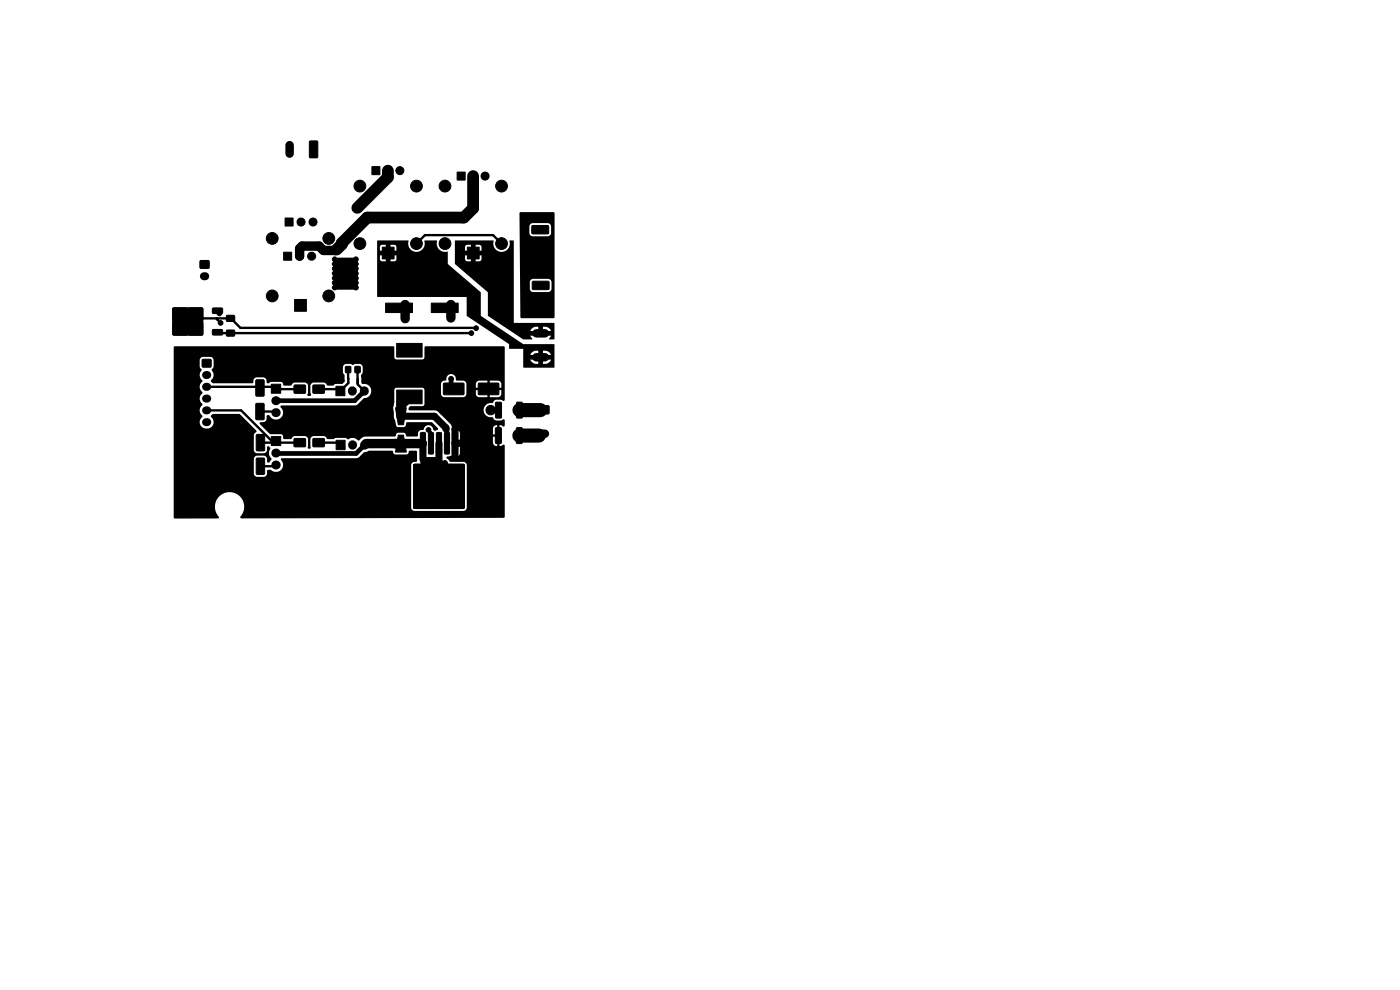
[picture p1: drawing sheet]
<svg xmlns="http://www.w3.org/2000/svg" width="297mm" height="210mm" viewBox="0 0 297 210" stroke-linecap="round" stroke-linejoin="round" font-family="sans-serif">
<g fill="#000" stroke="#000" stroke-width=".21">
<path d="M65.7 30l1.5-.1 .2 .1v3.2l-.1 .3h-1.4l-.3-.2zM78.9 35.3h1.7v1.7h-1.7zM97 36.5h1.7v1.7h-1.7zM42.5 55.3h1.8v1.6h-1.8zM60.2 53.5h1.7v1.7h-1.7zM60.5 46.3h1.7v1.7h-1.7zM81.1 52.4h2.5v2.5h-2.5zM99.1 52.4h2.6v2.5h-2.6zM112.9 47.9l3.4-.1 .1 .3v1.4l-.2 .1h-3.2l-.2-.2zM113 59.7h3.3l.2 .2v1.4l-.3 .1h-3.1l-.2-.2zM36.7 68.4h2.9v2.6h-2.9zM36.7 65.4h2.9v2.6h-2.9z"/>
<path d="M40.1 68.4h2.9v2.6h-2.9zM40.1 65.4h2.9v2.6h-2.9zM36.7 65.4h6.3v5.6h-6.3zM42.9 76.3h1.8v1.5h-1.8zM45.1 70l2-.1 .1 .2v.8l-.2 .2h-1.8l-.2-.3zM45.1 65.4l2-.1 .1 .3v.8l-.2 .1h-1.8l-.2-.2zM48.1 70.1h1.6v1.2h-1.6zM48.1 66.9h1.6v1.2h-1.6zM62.5 63.5h2.5v2.5h-2.5zM73.3 77.8h1.1v1.2h-1.1zM75.3 77.8h1.1v1.2h-1.1zM81.8 64.3h5.7v2h-5.7z"/>
<path d="M84.1 72.9h5.4v2.8h-5.4zM91.5 64.3h5.7v2h-5.7zM54.3 80.6h1.5l.2 .1v3.1l-.1 .2-1.4 .1-.2-.2zM54.3 85.6h1.5l.2 .1v3.1l-.1 .2-1.4 .1-.2-.2zM54.4 92.2l1.5-.1 .2 .2 .1 3.1-.2 .2-1.4 .1-.2-.2zM54.4 97.2l1.5-.1 .2 .2 .1 3.1-.2 .2-1.4 .1-.2-.2zM57.6 92.6h2v1.9h-2zM57.6 81.5h2v1.9h-2zM62.4 81.7h2.4v1.7h-2.4zM62.4 93.1h2.4v1.6h-2.4zM66.4 81.7h2.4v1.7h-2.4zM66.4 93.1h2.4v1.6h-2.4z"/>
<path d="M71.3 81.9h1.9v2h-1.9zM71.3 93.4h1.9v2h-1.9zM83.9 86.5h2.3l-.6 3.6h-1.1zM84.5 92.3h1.1l.6 3.6h-2.3zM84.1 82.7h5.4v3h-5.4zM89.2 91.8l.8-.1 .3 .3v4.1l-.3 .2h-.7l-.1-.2zM90.9 91.8l.8-.1 .3 .3v4.1l-.3 .2h-.7l-.1-.2zM87.8 98.5h5.1v4.5h-5.1zM92.6 91.8l.8-.1 .3 .3v4.1l-.3 .2h-.7l-.1-.2zM94.3 91.8l.8-.1 .3 .3v4.1l-.3 .2h-.7l-.1-.2zM96 91.8l.8-.1 .3 .3v4.1l-.3 .2h-.7l-.1-.2zM93.3 98.5h5.2v4.5h-5.2z"/>
<path d="M87.8 98.5h10.7v9.3h-10.7zM94.1 81.3h4.2l.1 .2v2.1l-.2 .1h-4l-.1-.2zM101.5 81.3h4.2l.1 .2v2.1l-.2 .1h-4l-.2-.2zM105.1 90.8l1-.1 .3 .2v2.9l-.2 .3h-.9l-.2-.2zM105.2 85.4l.9-.1 .3 .2v2.9l-.2 .3h-.8l-.3-.2zM109.6 90.8l1-.1 .2 .2v2.9l-.1 .3h-.9l-.3-.2zM109.6 85.4l1-.1 .2 .2v2.9l-.1 .3h-.9l-.2-.2zM113 86.1l3.4-.1 .1 .3v1.4l-.2 .1h-3.2l-.2-.2zM87.8 103.4h5.1v4.4h-5.1zM93.3 103.4h5.2v4.4h-5.2z"/>
<circle cx="76.3" cy="39.5" r="1.25"/>
<circle cx="82.3" cy="36.2" r=".85"/>
<circle cx="84.8" cy="36.2" r=".85"/>
<circle cx="88.3" cy="39.5" r="1.25"/>
<circle cx="94.4" cy="39.5" r="1.25"/>
<circle cx="100.4" cy="37.3" r=".85"/>
<circle cx="102.9" cy="37.3" r=".85"/>
<circle cx="106.4" cy="39.5" r="1.25"/>
<circle cx="57.7" cy="50.6" r="1.25"/>
<circle cx="63.6" cy="54.3" r=".85"/>
<circle cx="63.9" cy="47.1" r=".85"/>
<circle cx="66.1" cy="54.3" r=".85"/>
<circle cx="66.4" cy="47.1" r=".85"/>
<circle cx="69.7" cy="50.6" r="1.25"/>
<circle cx="71" cy="57" r=".5"/>
<circle cx="71" cy="58" r=".5"/>
<circle cx="71" cy="59" r=".5"/>
<circle cx="71" cy="55" r=".5"/>
<circle cx="71" cy="56" r=".5"/>
<circle cx="75.5" cy="57" r=".5"/>
<circle cx="75.5" cy="55" r=".5"/>
<circle cx="75.5" cy="58" r=".5"/>
<circle cx="75.5" cy="59" r=".5"/>
<circle cx="75.5" cy="56" r=".5"/>
<circle cx="75.8" cy="44.1" r=".5"/>
<circle cx="76.3" cy="51.7" r="1.25"/>
<circle cx="88.3" cy="51.7" r="1.25"/>
<circle cx="94.4" cy="51.7" r="1.25"/>
<circle cx="106.4" cy="51.7" r="1.25"/>
<circle cx="46.5" cy="66.5" r=".5"/>
<circle cx="46.8" cy="68.5" r=".5"/>
<circle cx="50.9" cy="77.2" r=".5"/>
<circle cx="57.8" cy="62.8" r="1.25"/>
<circle cx="69.8" cy="62.8" r="1.25"/>
<circle cx="71" cy="60" r=".5"/>
<circle cx="71" cy="61" r=".5"/>
<circle cx="72.7" cy="74.5" r=".5"/>
<circle cx="75.5" cy="60" r=".5"/>
<circle cx="75.5" cy="61" r=".5"/>
<circle cx="86.2" cy="67.8" r=".5"/>
<circle cx="86.9" cy="74.3" r=".5"/>
<circle cx="95.6" cy="67.5" r=".5"/>
<circle cx="100" cy="70.7" r=".5"/>
<circle cx="101" cy="69.6" r=".5"/>
<circle cx="90.9" cy="91.2" r=".5"/>
<circle cx="91.7" cy="99.2" r=".5"/>
<circle cx="92.4" cy="97.8" r=".5"/>
<circle cx="92.5" cy="99.9" r=".5"/>
<circle cx="92.7" cy="98.9" r=".5"/>
<circle cx="93.4" cy="98" r=".5"/>
<circle cx="93.8" cy="99.1" r=".5"/>
<circle cx="94.4" cy="98.2" r=".5"/>
<circle cx="95.7" cy="80.3" r=".5"/>
<circle cx="97.1" cy="89.9" r=".5"/>
<circle cx="104.1" cy="87" r="1"/>
</g>
<path d="M61.4 30.8v1.8M113.7 53.8h1.8M113.8 65.6h1.8M113.8 70.7h1.8M113.8 75.8h1.8M113.8 92h1.8" fill="none" stroke="#000" stroke-width="1.8"/>
<path d="M43.3 58.6h.3M43.7 79.6h.3M43.7 82.1h.3M43.7 84.6h.3M43.7 87.1h.3M43.7 89.6h.3" fill="none" stroke="#000" stroke-width="1.7"/>
<path d="M58.5 96.1h.1M58.5 98.6h.1M58.5 85h.1M58.5 87.5h.1M74.7 82.9v.1M74.8 94.3v.1M77.3 82.9v.1M77.3 94.3v.1" fill="none" stroke="#000" stroke-width="1.9"/>
<path d="M85.1 88.3h7l2.5 2.5v.2M89.7 94v3.4M93.1 94v3.4M96.6 91l.5-1.1-.6 1.2v5.8M97.9 93.9l-.1 .1h-1.3" fill="none" stroke="#000" stroke-width="1.5"/>
<path d="M82.3 36.2v1.4l-6.5 6.5M100.4 37.3v6.9l-2 2h-20.5l-5.4 5.4v.3l-1.1 1.1" fill="none" stroke="#000" stroke-width="2.5"/>
<path d="M77.3 82.9l-2.1 2.1h-16.6M77.6 94.1l-2.1 2.1-16.9-.1M85.1 94v.1M89.7 98.1h2.4l.3-.3 .3 .3h.4M93.1 98l.7 .7 .6-.5-.6 .9h.5l1.6 1.7M93.1 98l-.6 .6v1.3l-.8-.7-1.3 1.6M93.1 98v-.6h-3.4v2.7M94.8 91v3M95.7 80.4v2" fill="none" stroke="#000" stroke-width="1"/>
<g fill="none" stroke="#000" stroke-width=".5">
<path d="M88.4 51.7l1.7-1.8h14.5l1.8 1.8M39.8 68.2l.7-.7h8.5l2 2.1h50M46 67.5l.8 1M46.1 70.5l.2 .2h53.7M46.1 65.9l.4 .6M73.8 78.4l.1 2.9-1.7 1.6-.4-.3h-4.2M75.8 78.4l.1 2.9M86 67.6l.1 .2M95.7 67.4l-.1 .1M43.8 82.1h14.3l.5 .5h5M43.8 87.1h7.4l6.5 6.5h.9M55.2 87.3h3.1l.3 .2"/>
<path d="M58.6 93.6l-.4 .3h-2.9M58.6 93.6l.3 .3h4.7M58.6 98.6l-.3 .3h-3M67.6 93.9h4.2l.5 .5M75.9 80.4v1.2l1.4 1.3M90.9 91.2l.5 .5v2.3M95.7 82.4l.5 .6M104.1 87h1.7M114.7 86.9l-.1 .1M114.7 92l-.4 .4M89.7 100.1l.7 .7"/>
</g>
<path d="M71.4 53l-.2 .1h-2.6l-.9-.9h-3.6l-.5 .5v1.6M86 64.6v3M95.7 64.6v2.8M86.8 84.2l-1.7 1.8v2.3M89.6 94l-12 .1" fill="none" stroke="#000" stroke-width="2"/>
<path d="M110.2 92.4h4.1M110.2 87h4.4" fill="none" stroke="#000" stroke-width="3"/>
<path d="M71 54.8l.9-.2 3.9 .1v6.7h-4.8zM80 51.1l6.6-.1 .1 .2a1.76 1.76 0 0 0 1.7 2.2 1.76 1.76 0 0 0 1.6-2.2l.1-.2h2.5l.1 .2a1.82 1.82 0 0 0 2.3 2.2v2.6l7 6v5l9 6 6.6 .1v4.9h-6.5l-.1-1.7h1.5a1.47 1.47 0 0 0 1.7 .9v-.9h-3.2v-.5h3.1a.7 .7 0 0 0 1.1 .5v.9a1.5 1.5 0 0 0 1.7-.9h-1.9a.6 .6 0 0 0 0-1 .6 .6 0 0 0-.9 .5h-3.1v-.5h3.2v-.9h1v.9h1.7a1.48 1.48 0 0 0-1.7-.9h-1a1.5 1.5 0 0 0-1.7 .9h-1.5v-1.3h-2.9l-.1-1-8.9-6-.1-4h-18.9l-.1-8.8h.6v.8l.5 .4h.7v-1.2h-1.8v-.6h1.7a.7 .7 0 0 0 .4 .7 .7 .7 0 0 0 .7-.1v1.2l1.2-.1 .1-1.1h-1.3a.65 .65 0 0 0-.2-1.1 .65 .65 0 0 0-.9 .5h-1.7v-.4h1.8v-1.3h1v1.3h1.3l-.1-1-.4-.3h-2.6l-.4 .4v.9h-.6zM96.5 51.1l8.1-.1 .1 .2a1.76 1.76 0 0 0 1.7 2.2 1.76 1.76 0 0 0 1.7-2.2l.1-.2 .8 .1v17.4h8.6v3.4l-1.1 .1v-.2l.4-.6h-1.9a.6 .6 0 0 0 .2-.9 .6 .6 0 0 0-1 0 .6 .6 0 0 0 .2 .9h-1.9l.4 .8h-1.9l-2.7-1.8h5.9v-.9h1v.9h1.7a1.48 1.48 0 0 0-1.7-.9h-1a1.5 1.5 0 0 0-1.7 .9h-4.2l-4.8-3.2v-5l-7-6v-1.8h2.2v.8l.4 .4h.8v-1.2h-3.4v-.6h3.2a.7 .7 0 0 0 .4 .7 .7 .7 0 0 0 .8-.1v1.2l1.1-.1 .1-1.1h-1.3a.65 .65 0 0 0-.1-1.1 .65 .65 0 0 0-1 .5h-3.2v-.4h3.4v-1.3h1v1.3h1.2v-1l-.4-.3h-2.7l-.3 .4v.9h-2.2zM110.3 45.1l7.1-.1 .2 .2v22.2h-7.1l-.2-6.1h2.1a.74 .74 0 0 0 .7 .7l3.5-.1 .4-.5v-1.5l-.2-.5-.4-.2h-3.4l-.3 .1-.3 .4v1.6h-2.1l-.1-11.9h2.1a.74 .74 0 0 0 .7 .7h3.2l.4-.1 .3-.6-.1-1.6-.5-.5h-3.4l-.4 .3-.2 .3v1.5h-2.1zM36.9 73.5l46.5-.1 .2 .3v2.1l.3 .4 5.7 .1 .4-.4 .1-2.2 .2-.3h16.5l.3 .3v11.2a.49 .49 0 0 1-.8-.1h-1.1l-.4 .3a.52 .52 0 0 1-.8 .4 1.54 1.54 0 0 0-1.4 1.8 1.54 1.54 0 0 0 1.9 1.2l.5 .6 1.3 .1a.44 .44 0 0 1 .8 0v1.1a.5 .5 0 0 1-.8-.1h-.3v4.4l.4-.1a.33 .33 0 0 1 .4-.2 .33 .33 0 0 1 .3 .3v15l-.2 .2-55.7 .2-.2-.3a3.1 3.1 0 0 0-.1-4.4 3.1 3.1 0 0 0-4.4 0 3.1 3.1 0 0 0-.1 4.4l-.2 .3h-9.1l-.2-.2v-20.2h5.5a1.47 1.47 0 0 0 2.1 1.2 1.47 1.47 0 0 0 .2-2.5l.5-.5h5.6l3.6 3.6-.6 1v3l.2 .5 .6 .3 1.6-.1 .4-.5 .1-.8a.4 .4 0 0 1 .5 0 .4 .4 0 0 1 .1 .5 1.59 1.59 0 0 0 .3 2.1l-.4 .6a.3 .3 0 0 1-.3 .1 .3 .3 0 0 1-.2-.2l-.1-.8-.4-.4-1.6-.1-.5 .2-.3 .6v3a.74 .74 0 0 0 .8 .8l1.6-.1 .4-.4 .1-1h.7a1.56 1.56 0 0 0 2.2 0 1.56 1.56 0 0 0 0-2.2l.2-.3h15.8l.6-.2 1.1-1.1 1-.3h4.8l.3 .2 .2 .5 .2 .1h2.5l.3-.2 .2-.6h1.4l.3 .2v2l-.2 .2a.82 .82 0 0 0-1.1 .7v9l.3 .5 .5 .2h10.4l.5-.3 .1-.4v-9.1l-.1-.3-.5-.3h-2.9l-.5-.6a.28 .28 0 0 1-.2-.3 .28 .28 0 0 1 .2-.3l.6-.1 1.2 .1a.74 .74 0 0 0 .8-.7v-1.8h-.8v2.5h-.5v-2.9h8.3a.76 .76 0 0 0 .9 .7v-1.9h-.9v1.2h-8.3v-.1h1.3v-1.7h7.9v-1.9l-.5 .1-.4 .3v1.5h-7v-.2a.74 .74 0 0 0-.8-.7v2.6h-.5v-2.6l-.4-.1-.1-.8-.2-.4-2.7-2.6-.7-.3h-5.3l-.2-.1v-.5l.4-.2h2.5l.3-.2 .2-.3v-2.1h3.4l.2 .4 .6 .3 4.1-.1 .4-.2 .2-.4h2l.1 .4 .6 .3 4.1-.1 .5-.4 .1-1.1h-2.5v1.6h-.5v-1.6h-2.4v.9h-2v-1.3h7.4l-.1-1-.1-.3-.4-.2-1.9-.1v1.6h-.5v-1.6l-1.9 .1-.5 .4v1.1h-2l-.1-1-.2-.4-.5-.2h-1.3l-.4-.9-.3-.3-.5-.2-.8 .4-.4 1a.84 .84 0 0 0-1 .7v2.2h-3.4l-.1-1-.3-.3h-5.8l-.2 .3-.1 2.8-.2 1.1 .2 2 .4 1.8 .2 .2h1.7l.5-.9h5.1l1.4 1.3a.68 .68 0 0 1-.9 .4v-.1a1.1 1.1 0 0 0-1-1 1.1 1.1 0 0 0-1.2 1 .97 .97 0 0 0-1.1 1.2l-.3 .2h-2l-.7-.8h-1.2l-.4 .2-.3 .6h-6.4l-.5 .2-.5 .5a.43 .43 0 0 1-.5 .1 .43 .43 0 0 1-.3-.3 2.09 2.09 0 0 0-1.9 .1l-.4-.3h-2l-.5 .2h-1.3l-.7-.6h-2.4l-.3 .2-.2 .4v1.6a.34 .34 0 0 1-.2 .4 .34 .34 0 0 1-.4 0 .34 .34 0 0 1 .1-.5l-.1-1.5-.2-.4-.3-.2h-2.4l-.6 .6h-1.5l-.2-.1-.1-.6-.3-.3h-2.4l-2.2-2.3 .1-.2 .8-.1 .4-.2 .2-1a.47 .47 0 0 1 .5-.2 .47 .47 0 0 1 .3 .4 1.53 1.53 0 0 0 2.3 0 1.53 1.53 0 0 0-.2-2.2l.3-.3h15.5l.6-.2 1.2-1.3a1.58 1.58 0 0 0 1.6-1.7 1.58 1.58 0 0 0-1.9-1.4l-.1-.3-.1-1.1v-.5l.4-.6-.1-1.1-.1-.3-.5-.3h-1l-.5 .2-.4-.2h-1.1l-.3 .2-.2 .4v1.2l.3 .5v1.3l-.4 .6-1.6 .1-.4 .3h-1.2l-.7-.6h-2.4l-.3 .1-.2 .4-.1 1.6a.44 .44 0 0 1 0 .7l-.6-.2 .2-.5-.1-1.6-.2-.4-.3-.1h-2.4l-.7 .6h-1.5l-.2-.5-.3-.3h-2.2l-.3 .2a.36 .36 0 0 1-.6-.1l-.1-.6-.4-.4h-1.8a1.02 1.02 0 0 0-.6 1.1l-8.5 .1-.5-.6a1.54 1.54 0 0 0 .2-2.2l.4-.7v-1.4l-.1-.4-.5-.3h-1.7l-.5 .3-.1 .4v1.3l.1 .4a.33 .33 0 0 1 .2 .6 1.76 1.76 0 0 0 .3 2.2 1.51 1.51 0 0 0 0 2.4l-.1 .1a1.46 1.46 0 0 0 .1 2.4l-.1 .1a1.46 1.46 0 0 0 .1 2.4l-.6 .8v.5h-5.5z" fill="#000"/>
</svg>
